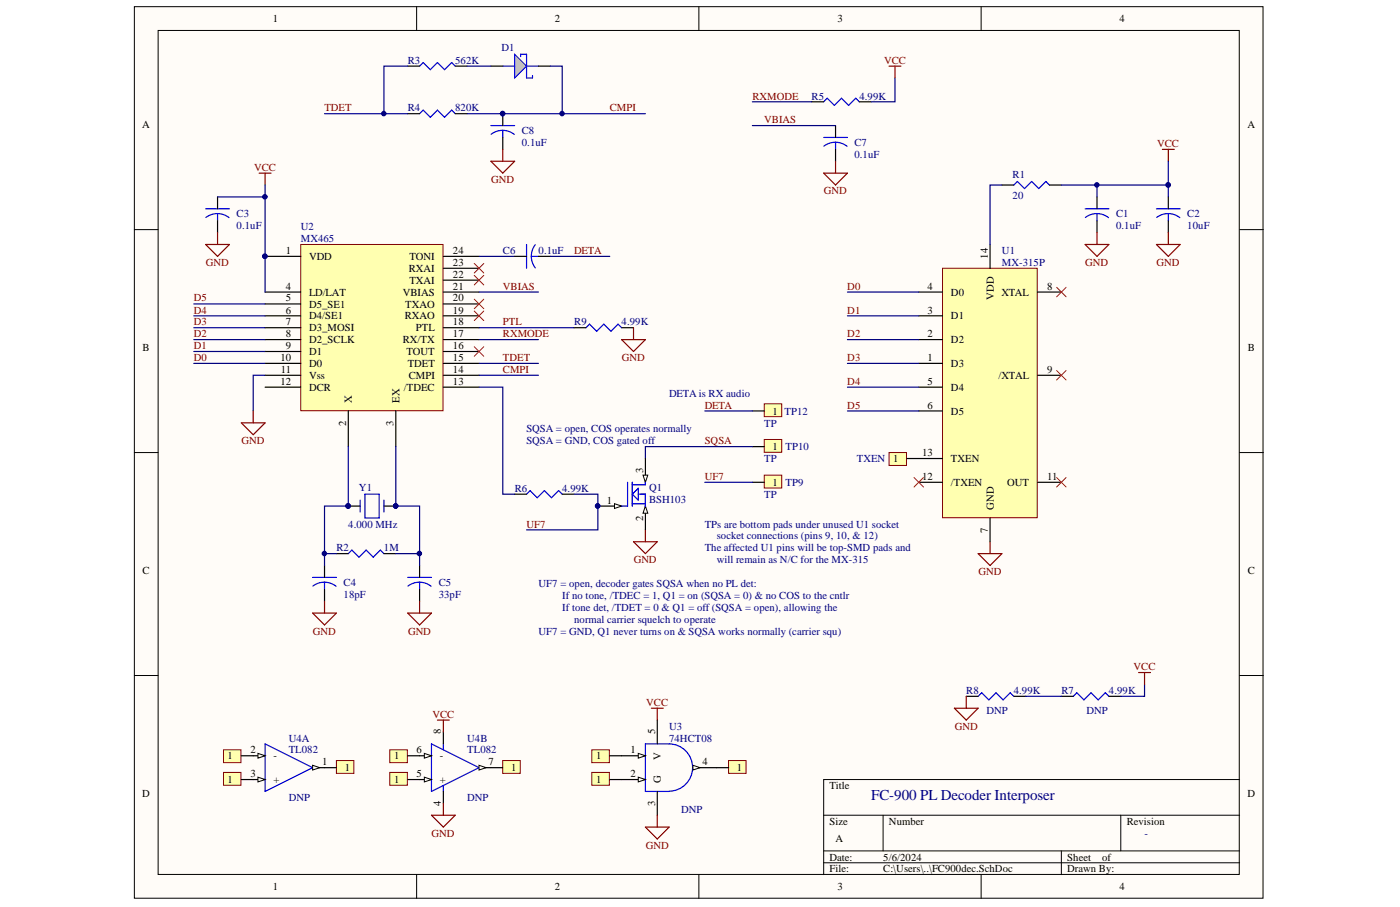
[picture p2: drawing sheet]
<svg xmlns="http://www.w3.org/2000/svg" width="431mm" height="279mm" viewBox="0 0 431 279" stroke-linecap="round" stroke-linejoin="round" font-family="sans-serif">
<defs><g id="words">
<text font-size="4.6" fill="#000080" x="268.5" y="246.4">FC-900 PL Decoder Interposer</text>
<g font-size="3.3">
<text x="84.1" y="6.8">1</text>
<text x="171" y="6.8">2</text>
<text x="258.1" y="6.8">3</text>
<text x="345" y="6.8">4</text>
<text x="43.9" y="39.4">A</text>
<text x="384.5" y="39.4">A</text>
<text x="88.1" y="78.3">1</text>
<text x="95.2" y="80.1">VDD</text>
<text x="126" y="83.7">RXAI</text>
<text x="126.2" y="80.1">TONI</text>
<text x="139.6" y="81.9">23</text>
<text x="139.6" y="78.3">24</text>
<text x="304.4" y="79.7" transform="rotate(-90 304.4 79.7)">14</text>
<text x="88.1" y="89.2">4</text>
<text x="126.2" y="87.4">TXAI</text>
<text x="139.6" y="85.6">22</text>
<text x="139.6" y="89.2">21</text>
<text x="285.9" y="89.2">4</text>
<text x="322.7" y="89.2">8</text>
<text x="88.1" y="92.9">5</text>
<text x="95.2" y="91.1">LD/LAT</text>
<text x="95.2" y="94.7">D5_SE1</text>
<text x="124.1" y="91.1">VBIAS</text>
<text x="124.9" y="94.7">TXAO</text>
<text x="139.6" y="92.9">20</text>
<text x="293.1" y="91.1">D0</text>
<text x="306.2" y="92.4" transform="rotate(-90 306.2 92.4)">VDD</text>
<text x="308.6" y="91.1">XTAL</text>
<text x="88.1" y="96.6">6</text>
<text x="88.1" y="100.2">7</text>
<text x="95.2" y="98.4">D4/SE1</text>
<text x="124.7" y="98.4">RXAO</text>
<text x="139.6" y="100.2">18</text>
<text x="139.6" y="96.6">19</text>
<text x="285.9" y="96.6">3</text>
<text x="293.1" y="98.4">D1</text>
<text x="43.9" y="108">B</text>
<text x="88.1" y="103.9">8</text>
<text x="88.1" y="107.6">9</text>
<text x="95.2" y="102.1">D3_MOSI</text>
<text x="95.2" y="105.7">D2_SCLK</text>
<text x="124.1" y="105.7">RX/TX</text>
<text x="128.2" y="102.1">PTL</text>
<text x="139.6" y="107.6">16</text>
<text x="139.6" y="103.9">17</text>
<text x="285.9" y="103.9">2</text>
<text x="293.1" y="105.7">D2</text>
<text x="384.6" y="108">B</text>
<text x="86.4" y="111.2">10</text>
<text x="95.2" y="109.4">D1</text>
<text x="95.2" y="113.1">D0</text>
<text x="125.3" y="109.4">TOUT</text>
<text x="125.7" y="113.1">TDET</text>
<text x="139.6" y="111.2">15</text>
<text x="285.9" y="111.2">1</text>
<text x="293.1" y="113.1">D3</text>
<text x="86.4" y="118.6">12</text>
<text x="86.5" y="114.9">11</text>
<text x="95.2" y="116.7">Vss</text>
<text x="126" y="116.7">CMPI</text>
<text x="139.6" y="118.6">13</text>
<text x="139.6" y="114.9">14</text>
<text x="285.9" y="118.6">5</text>
<text x="307.8" y="116.7">/XTAL</text>
<text x="322.7" y="114.9">9</text>
<text x="95.2" y="120.4">DCR</text>
<text x="108.4" y="124.1" transform="rotate(-90 108.4 124.1)">X</text>
<text x="123.1" y="124.1" transform="rotate(-90 123.1 124.1)">EX</text>
<text x="124.5" y="120.4">/TDEC</text>
<text x="285.9" y="125.9">6</text>
<text x="293.1" y="120.4">D4</text>
<text x="106.6" y="131.2" transform="rotate(-90 106.6 131.2)">2</text>
<text x="121.3" y="131.2" transform="rotate(-90 121.3 131.2)">3</text>
<text x="238" y="127.7">1</text>
<text x="293.1" y="127.7">D5</text>
<text x="238" y="138.7">1</text>
<text x="275.2" y="142.4">1</text>
<text x="284.2" y="140.5">13</text>
<text x="293.1" y="142.4">TXEN</text>
<text x="198.2" y="145.6" transform="rotate(-90 198.2 145.6)">3</text>
<text x="238" y="149.7">1</text>
<text x="284.2" y="147.9">12</text>
<text x="293.1" y="149.7">/TXEN</text>
<text x="310.4" y="149.7">OUT</text>
<text x="322.7" y="147.9">11</text>
<text x="187" y="155.2">1</text>
<text x="198.2" y="160.5" transform="rotate(-90 198.2 160.5)">2</text>
<text x="306.2" y="157" transform="rotate(-90 306.2 157)">GND</text>
<text x="304.4" y="164.1" transform="rotate(-90 304.4 164.1)">7</text>
<text x="43.9" y="176.7">C</text>
<text x="384.6" y="176.7">C</text>
<text x="135.9" y="226.2" transform="rotate(-90 135.9 226.2)">8</text>
<text x="201.9" y="226.2" transform="rotate(-90 201.9 226.2)">5</text>
<text x="70.1" y="233.9">1</text>
<text x="77.2" y="232.1">2</text>
<text x="84.3" y="233.9">-</text>
<text x="121.4" y="233.9">1</text>
<text x="128.4" y="232.1">6</text>
<text x="135.5" y="233.9">-</text>
<text x="183.7" y="233.9">1</text>
<text x="194.3" y="232.1">1</text>
<text x="77.2" y="239.4">3</text>
<text x="99.3" y="235.8">1</text>
<text x="106.2" y="237.6">1</text>
<text x="128.4" y="239.4">5</text>
<text x="150.6" y="235.8">7</text>
<text x="157.5" y="237.6">1</text>
<text x="194.3" y="239.4">2</text>
<text x="203.7" y="234.1" transform="rotate(-90 203.7 234.1)">V</text>
<text x="216.5" y="235.8">4</text>
<text x="227.1" y="237.6">1</text>
<text x="43.9" y="245.4">D</text>
<text x="70.1" y="241.3">1</text>
<text x="84.3" y="241.3">+</text>
<text x="121.4" y="241.3">1</text>
<text x="135.5" y="241.3">+</text>
<text x="183.7" y="241.3">1</text>
<text x="203.7" y="241.3" transform="rotate(-90 203.7 241.3)">G</text>
<text x="255.6" y="243">Title</text>
<text x="384.5" y="245.4">D</text>
<text x="135.9" y="248.4" transform="rotate(-90 135.9 248.4)">4</text>
<text x="201.9" y="248.4" transform="rotate(-90 201.9 248.4)">3</text>
<text x="255.6" y="254">Size</text>
<text x="274" y="254">Number</text>
<text x="347.2" y="254">Revision</text>
<text x="257.5" y="259.5">A</text>
<text x="255.6" y="265.1">Date:</text>
<text x="255.6" y="268.7">File:</text>
<text x="272.2" y="265.1">5/6/2024</text>
<text x="272.2" y="268.7">C:\Users\..\FC900dec.SchDoc</text>
<text x="328.9" y="265.1">Sheet</text>
<text x="328.9" y="268.7">Drawn By:</text>
<text x="339.6" y="265.1">of</text>
<text x="84.1" y="274.2">1</text>
<text x="171" y="274.2">2</text>
<text x="258.1" y="274.2">3</text>
<text x="345" y="274.2">4</text>
</g>
<g font-size="3.3" fill="#000080">
<text x="154.6" y="15.6">D1</text>
<text x="125.7" y="19.7">R3</text>
<text x="140.3" y="19.7">562K</text>
<text x="125.7" y="34.3">R4</text>
<text x="140.3" y="34.3">820K</text>
<text x="250.1" y="30.7">R5</text>
<text x="264.8" y="30.7">4.99K</text>
<text x="160.8" y="41.2">C8</text>
<text x="160.8" y="45">0.1uF</text>
<text x="263.3" y="45">C7</text>
<text x="263.3" y="48.6">0.1uF</text>
<text x="312.1" y="54.8">R1</text>
<text x="312.1" y="61.4">20</text>
<text x="72.9" y="66.9">C3</text>
<text x="72.9" y="70.6">0.1uF</text>
<text x="92.7" y="70.9">U2</text>
<text x="343.9" y="66.9">C1</text>
<text x="343.9" y="70.6">0.1uF</text>
<text x="365.9" y="66.9">C2</text>
<text x="365.9" y="70.6">10uF</text>
<text x="92.7" y="74.6">MX465</text>
<text x="155" y="78.3">C6</text>
<text x="166" y="78.3">0.1uF</text>
<text x="308.8" y="78.3">U1</text>
<text x="308.8" y="81.9">MX-315P</text>
<text x="177" y="100.2">R9</text>
<text x="191.6" y="100.2">4.99K</text>
<text x="206.2" y="122.2">DETA is RX audio</text>
<text x="235.5" y="131.4">TP</text>
<text x="241.8" y="127.7">TP12</text>
<text x="162.2" y="133.2">SQSA = open, COS operates normally</text>
<text x="162.2" y="136.9">SQSA = GND, COS gated off</text>
<text x="235.5" y="142.4">TP</text>
<text x="242.1" y="138.7">TP10</text>
<text x="264.1" y="142.4">TXEN</text>
<text x="242.1" y="149.7">TP9</text>
<text x="110.6" y="151.2">Y1</text>
<text x="158.6" y="151.5">R6</text>
<text x="173.2" y="151.5">4.99K</text>
<text x="200" y="151.2">Q1</text>
<text x="200" y="154.8">BSH103</text>
<text x="235.5" y="153.4">TP</text>
<text x="107.3" y="162.5">4.000 MHz</text>
<text x="217.2" y="162.5">TPs are bottom pads under unused U1 socket</text>
<text x="220.9" y="166.1">socket connections (pins 9, 10, &amp; 12)</text>
<text x="103.7" y="169.9">R2</text>
<text x="118.3" y="169.9">1M</text>
<text x="217.2" y="169.9">The affected U1 pins will be top-SMD pads and</text>
<text x="220.9" y="173.5">will remain as N/C for the MX-315</text>
<text x="105.9" y="180.4">C4</text>
<text x="105.9" y="184.1">18pF</text>
<text x="135.2" y="180.4">C5</text>
<text x="135.2" y="184.1">33pF</text>
<text x="166" y="180.8">UF7 = open, decoder gates SQSA when no PL det:</text>
<text x="173.2" y="184.5">If no tone, /TDEC = 1, Q1 = on (SQSA = 0) &amp; no COS to the cntlr</text>
<text x="173.2" y="188.1">If tone det, /TDET = 0 &amp; Q1 = off (SQSA = open), allowing the</text>
<text x="177" y="191.8">normal carrier squelch to operate</text>
<text x="166" y="195.5">UF7 = GND, Q1 never turns on &amp; SQSA works normally (carrier squ)</text>
<text x="297.8" y="213.8">R8</text>
<text x="312.4" y="213.8">4.99K</text>
<text x="327.1" y="213.8">R7</text>
<text x="341.7" y="213.8">4.99K</text>
<text x="304" y="220">DNP</text>
<text x="334.8" y="220">DNP</text>
<text x="206.2" y="224.8">U3</text>
<text x="89" y="228.4">U4A</text>
<text x="89" y="232.1">TL082</text>
<text x="144" y="228.4">U4B</text>
<text x="144" y="232.1">TL082</text>
<text x="206.2" y="228.4">74HCT08</text>
<text x="89" y="246.8">DNP</text>
<text x="144" y="246.8">DNP</text>
<text x="209.9" y="250.4">DNP</text>
<text x="352.7" y="257.8">-</text>
</g>
<g font-size="3.3" fill="#800000">
<text x="272.4" y="19.7">VCC</text>
<text x="100" y="34.3">TDET</text>
<text x="187.9" y="34.3">CMPI</text>
<text x="231.9" y="30.7">RXMODE</text>
<text x="235.5" y="37.9">VBIAS</text>
<text x="356.6" y="45.3">VCC</text>
<text x="78.3" y="52.6">VCC</text>
<text x="151.3" y="56.3">GND</text>
<text x="253.9" y="59.9">GND</text>
<text x="63.5" y="81.9">GND</text>
<text x="177" y="78.3">DETA</text>
<text x="334.5" y="81.9">GND</text>
<text x="356.4" y="81.9">GND</text>
<text x="155" y="89.2">VBIAS</text>
<text x="261.1" y="89.2">D0</text>
<text x="59.7" y="92.9">D5</text>
<text x="59.7" y="100.2">D3</text>
<text x="59.7" y="96.6">D4</text>
<text x="155" y="100.2">PTL</text>
<text x="261.1" y="96.6">D1</text>
<text x="59.7" y="107.6">D1</text>
<text x="59.7" y="103.9">D2</text>
<text x="155" y="103.9">RXMODE</text>
<text x="261.1" y="103.9">D2</text>
<text x="59.7" y="111.2">D0</text>
<text x="155" y="111.2">TDET</text>
<text x="191.7" y="111.2">GND</text>
<text x="261.1" y="111.2">D3</text>
<text x="155" y="114.9">CMPI</text>
<text x="261.1" y="118.6">D4</text>
<text x="217.2" y="125.9">DETA</text>
<text x="261.1" y="125.9">D5</text>
<text x="74.4" y="136.9">GND</text>
<text x="217.2" y="136.9">SQSA</text>
<text x="217.2" y="147.9">UF7</text>
<text x="162.2" y="162.5">UF7</text>
<text x="195.3" y="173.5">GND</text>
<text x="301.5" y="177.1">GND</text>
<text x="96.4" y="195.5">GND</text>
<text x="125.7" y="195.5">GND</text>
<text x="349.3" y="206.5">VCC</text>
<text x="133.3" y="221.1">VCC</text>
<text x="199.2" y="217.4">VCC</text>
<text x="294.2" y="224.8">GND</text>
<text x="133" y="257.8">GND</text>
<text x="199" y="261.4">GND</text>
</g>
</g></defs>
<g fill="#fffcf8" stroke="#000" stroke-width=".31">
<path d="M41.4 2.1h347.8v274.6h-347.8z"/>
<path d="M48.7 9.4h333.2v260h-333.2z"/>
</g>
<g fill="none" stroke="#000" stroke-width=".31">
<path d="M128.4 2.1v7.3M215.4 2.1v7.3M302.4 2.1v7.3M41.4 70.7h7.3M382 70.7h7.3M41.4 139.4h7.3M382 139.4h7.3M41.4 208.1h7.3M382 208.1h7.3M253.8 251.1h128.2M272.1 251.1v11M345.4 251.1v11"/>
<path d="M382 240.1h-128.2v29.3M128.4 269.4v7.4M215.4 269.4v7.4M253.8 262.1h128.2M253.8 265.8h128.2M302.4 269.4v7.4M327.1 262.1v7.3"/>
</g>
<path d="M129.3 35l1.1-1.1 2.2 2.2 2.2-2.2 2.2 2.2 2.2-2.2 1.1 1.1" fill="none" stroke="#00f" stroke-width=".37"/>
<path d="M125.6 35h3.7M140.3 35h3.7" fill="none" stroke="#000" stroke-width=".37"/>
<path d="M100 35h25.6" fill="none" stroke="#000080" stroke-width=".37"/>
<path d="M290.5 82.6h29.1v76.9h-29.1z" fill="#ffffb0" stroke="#800000" stroke-width=".31"/>
<g fill="none" stroke="#000" stroke-width=".37">
<path d="M305.1 75.3v7.3M283.1 90h7.4M283.1 97.3h7.4M319.8 90h7.3M283.1 104.6h7.4M283.1 111.9h7.4M283.1 119.3h7.4M319.8 115.6h7.3M283.1 126.6h7.4M283.1 141.2h7.4M283.1 148.6h7.4M305.1 159.6v7.3"/>
<path d="M319.8 148.6h7.3"/>
</g>
<path d="M92.7 75.3h43.8v51.2h-43.8z" fill="#ffffb0" stroke="#800000" stroke-width=".31"/>
<g fill="none" stroke="#000" stroke-width=".37">
<path d="M308.8 57h3.6M323.4 57h3.7M67 60.7v3.6M67 68v3.7M81.7 79h11M136.6 79h11M338.1 60.7v3.6M338.1 68v3.7M360 60.7v3.6M360 68v3.7M81.7 90h11M81.7 93.6h11"/>
<path d="M81.7 97.3h11M136.6 90h11M136.6 93.6h11M136.6 97.3h11M136.6 86.3h11M136.6 82.6h11M81.7 101h11M81.7 104.6h11M81.7 119.3h11M81.7 115.6h11M81.7 111.9h11M81.7 108.3h11"/>
<path d="M136.6 101h11M136.6 104.6h11M136.6 119.3h11M136.6 115.6h11M136.6 111.9h11M136.6 108.3h11M107.3 126.6v11M122 126.6v11M107.3 155.9h3.7M118.3 155.9h3.7M100 174.2v3.7M103.7 170.5h3.6"/>
<path d="M118.3 170.5h3.7M129.3 174.2v3.7M100 181.5v3.7M129.3 181.5v3.7"/>
</g>
<g fill="#000080" stroke="#000080" stroke-width=".31">
<circle cx="81.6" cy="78.9" r=".7"/>
<circle cx="121.9" cy="155.9" r=".69"/>
<circle cx="107.3" cy="155.9" r=".69"/>
<circle cx="129.2" cy="170.5" r=".7"/>
<circle cx="99.9" cy="170.5" r=".69"/>
<circle cx="338" cy="57" r=".69"/>
<circle cx="360" cy="57" r=".69"/>
</g>
<g fill="none" stroke="#00f" stroke-width=".37">
<path d="M312.4 57l1.1-1.1 2.2 2.2 2.2-2.2 2.2 2.2 2.2-2.2 1.1 1.1M63.4 64.3h7.3M67 65.8l1.9 .3 1.7 .9M67 65.8l-1.9 .3-1.6 .9M67 65.8v2.2M334.4 64.3h7.3M338.1 65.8l1.9 .3 1.6 .9M338.1 65.8l-1.9 .3-1.7 .9M338.1 65.8v2.2M356.4 64.3h7.3M360 65.8l1.9 .3 1.7 .9M360 65.8l-1.8 .3-1.7 .9"/>
<path d="M360 65.8v2.2M111 154.1v3.6M112.5 152.2h4.4v7.4h-4.4zM118.3 154.1v3.6M96.3 177.9h7.4M100 179.3l1.9 .4 1.7 .9M100 179.3l-1.9 .3-1.7 .9M100 179.3v2.2M107.3 170.5l1.1-1.1 2.2 2.2 2.2-2.2 2.2 2.2 2.2-2.2 1.1 1.1M125.6 177.9h7.4M129.3 179.3l1.9 .4 1.7 .9M129.3 179.3l-1.9 .3-1.7 .9"/>
<path d="M129.3 179.3v2.2"/>
</g>
<g fill="none" stroke="#800000" stroke-width=".37">
<path d="M79.9 53.3h3.6M81.7 53.3v3.7M358.2 46h3.7M360 46v3.7M63.4 75.3h7.3l-3.7 3.7zM67 71.7v3.6M334.4 75.3h7.3l-3.6 3.7zM338.1 71.7v3.6M356.4 75.3h7.3l-3.7 3.7zM360 71.7v3.6M74.4 130.3h7.3l-3.7 3.6zM78 126.6v3.7"/>
<path d="M96.3 188.9h7.4l-3.7 3.6zM100 185.2v3.7M125.6 188.9h7.4l-3.7 3.6zM129.3 185.2v3.7"/>
</g>
<g fill="none" stroke="#000080" stroke-width=".37">
<path d="M81.7 57v33M338.1 57v3.7M360 49.7v7.3h-32.9M360 57v3.7M59.7 97.3h22M59.7 93.6h22M261.2 97.3h21.9M261.2 90h21.9M59.7 111.9h22M59.7 108.3h22M59.7 104.6h22M59.7 101h22"/>
<path d="M81.7 115.6h-3.7v11M261.2 111.9h21.9M261.2 104.6h21.9M261.2 119.3h21.9M107.3 137.6v18.3h-7.3v18.3M122 137.6v18.3h7.3v18.3M261.2 126.6h21.9M100 170.5h3.7M122 170.5h7.3"/>
</g>
<path d="M235.5 124.4h5.4v4h-5.4z" fill="#ffffb0" stroke="#800000" stroke-width=".31"/>
<path d="M231.9 126.6h3.6" fill="none" stroke="#000" stroke-width=".37"/>
<path d="M301.4 170.5h7.4l-3.7 3.7zM305.1 166.9v3.6" fill="none" stroke="#800000" stroke-width=".37"/>
<path d="M235.5 135.4h5.4v3.9h-5.4z" fill="#ffffb0" stroke="#800000" stroke-width=".31"/>
<path d="M231.9 137.6h3.6" fill="none" stroke="#000" stroke-width=".37"/>
<path d="M235.5 146.4h5.4v3.9h-5.4z" fill="#ffffb0" stroke="#800000" stroke-width=".31"/>
<path d="M158.6 152.2h3.7M173.3 152.2h3.6M231.9 148.6h3.6" fill="none" stroke="#000" stroke-width=".37"/>
<path d="M147.6 79h11M147.6 119.3h7.3v32.9h3.7M147.6 115.6h18.3M147.6 111.9h18.3M217.2 126.6h14.7M231.9 137.6h-33v3.6M217.2 148.6h14.7" fill="none" stroke="#000080" stroke-width=".37"/>
<g fill="none" stroke="#f00" stroke-width=".31">
<path d="M146.2 81.2l2.9 2.9M146.2 84.8l2.9 3M146.2 92.2l2.9 2.9M146.2 95.8l2.9 3M149.1 81.2l-2.9 2.9M149.1 84.8l-2.9 3M149.1 92.2l-2.9 2.9M149.1 95.8l-2.9 3M325.6 88.5l2.9 2.9M328.5 88.5l-2.9 2.9M146.2 106.8l2.9 2.9M149.1 106.8l-2.9 2.9"/>
<path d="M325.6 114.1l2.9 3M328.5 114.1l-2.9 3M281.7 147.1l2.9 2.9M284.6 147.1l-2.9 2.9M325.6 147.1l2.9 2.9M328.5 147.1l-2.9 2.9"/>
</g>
<path d="M162.3 152.2l1.1-1.1 2.2 2.2 2.2-2.2 2.2 2.2 2.2-2.2 1.1 1.1" fill="none" stroke="#00f" stroke-width=".37"/>
<path d="M195.2 166.9h7.4l-3.7 3.6zM198.9 163.2v3.7" fill="none" stroke="#800000" stroke-width=".37"/>
<path d="M158.6 16.7l3.7 3.7-3.7 3.6z" fill="#c0c0c0" stroke="#00f" stroke-width=".31"/>
<g fill="none" stroke="#00f" stroke-width=".37">
<path d="M160.4 17.4v-.7h1.9v7.3h1.8v-.7M129.3 20.4l1.1-1.1 2.2 2.2 2.2-2.2 2.2 2.2 2.2-2.2 1.1 1.1M151.3 38.7h7.3M154.9 20.4h3.7M162.3 20.4h3.6M253.8 31.4l1.1-1.1 2.2 2.2 2.2-2.2 2.2 2.2 2.2-2.2 1.1 1.1M154.9 40.2l1.9 .3 1.7 .9M154.9 40.2l-1.9 .3-1.6 .9M154.9 40.2v2.1M253.8 42.3h7.4M257.5 43.8l1.9 .3 1.6 1M257.5 43.8l-1.9 .3-1.7 .9"/>
<path d="M257.5 43.8v2.2M162.3 75.3v7.3M163.7 79h2.2M163.7 79l.4 1.9 .9 1.6M164.9 75.4l-.9 1.7-.3 1.9M81.7 229.2l14.6 7.3-14.6 7.3z"/>
</g>
<g fill="none" stroke="#000" stroke-width=".37">
<path d="M125.6 20.4h3.7M140.3 20.4h3.7M151.3 20.4h3.6M154.9 35v3.7M165.9 20.4h3.7M250.2 31.4h3.6M257.5 38.7v3.6M264.8 31.4h3.7M154.9 42.3v3.7M257.5 46v3.7M158.6 79h3.7M165.9 79h3.7"/>
<path d="M78 240.1h3.7"/>
</g>
<path d="M125.6 20.4h-7.3v14.6M144 35h54.9M144 20.4h7.3M169.6 20.4h3.7v14.6M231.9 38.7h25.6M231.9 31.4h18.3M275.8 24v7.4h-7.3M67 60.7h14.7M169.6 79h18.3M147.6 90h18.3M147.6 104.6h18.3M176.9 152.2h7.3v11h-21.9" fill="none" stroke="#000080" stroke-width=".37"/>
<g fill="#000080" stroke="#000080" stroke-width=".31">
<circle cx="154.9" cy="35" r=".69"/>
<circle cx="118.3" cy="35" r=".69"/>
<circle cx="173.2" cy="35" r=".69"/>
<circle cx="81.6" cy="60.6" r=".7"/>
</g>
<path d="M274 20.4h3.6M275.8 20.4v3.6M151.3 49.7h7.3l-3.7 3.6zM154.9 46v3.7M253.8 53.3h7.4l-3.7 3.7zM257.5 49.7v3.6" fill="none" stroke="#800000" stroke-width=".37"/>
<path d="M79.5 239.4l2.2 .7-2.2 .8z" fill="#fffcf8" stroke="#000" stroke-width=".31"/>
<path d="M78 232.8h3.7" fill="none" stroke="#000" stroke-width=".37"/>
<path d="M79.5 232.1l2.2 .7-2.2 .7z" fill="#fffcf8" stroke="#000" stroke-width=".31"/>
<path d="M96.3 236.5h3.7" fill="none" stroke="#000" stroke-width=".37"/>
<path d="M96.3 235.7l2.2 .8-2.2 .7z" fill="#fffcf8" stroke="#000" stroke-width=".31"/>
<path d="M133 229.2l14.6 7.3-14.6 7.3zM136.6 229.2v1.8M136.6 242v1.8" fill="none" stroke="#00f" stroke-width=".37"/>
<path d="M129.3 240.1h3.7" fill="none" stroke="#000" stroke-width=".37"/>
<path d="M130.8 239.4l2.2 .7-2.2 .8z" fill="#fffcf8" stroke="#000" stroke-width=".31"/>
<path d="M129.3 232.8h3.7" fill="none" stroke="#000" stroke-width=".37"/>
<path d="M130.8 232.1l2.2 .7-2.2 .7z" fill="#fffcf8" stroke="#000" stroke-width=".31"/>
<path d="M147.6 236.5h3.7" fill="none" stroke="#000" stroke-width=".37"/>
<path d="M147.6 235.7l2.2 .8-2.2 .7z" fill="#fffcf8" stroke="#000" stroke-width=".31"/>
<path d="M136.6 225.5v3.7M191.6 232.8h7.3M136.6 243.8v3.7" fill="none" stroke="#000" stroke-width=".37"/>
<path d="M198.9 229.2h7.3a7.3 7.3 0 0 1 7.2 7.3 7.3 7.3 0 0 1-7.2 7.3h-7.3z" fill="none" stroke="#00f" stroke-width=".37"/>
<path d="M196.7 232.1l2.2 .7-2.2 .7z" fill="#fffcf8" stroke="#000" stroke-width=".31"/>
<path d="M191.6 240.1h7.3" fill="none" stroke="#000" stroke-width=".37"/>
<path d="M196.7 239.4l2.2 .7-2.2 .8z" fill="#fffcf8" stroke="#000" stroke-width=".31"/>
<path d="M213.5 236.5h7.4" fill="none" stroke="#000" stroke-width=".37"/>
<path d="M213.5 235.7l2.2 .8-2.2 .7z" fill="#fffcf8" stroke="#000" stroke-width=".31"/>
<path d="M202.6 221.8v7.4M202.6 243.8v7.3" fill="none" stroke="#000" stroke-width=".37"/>
<path d="M200.7 218.2h3.7M202.6 218.2v3.6M134.8 221.8h3.7M136.6 221.8v3.7M133 251.1h7.3l-3.7 3.7zM136.6 247.5v3.6M198.9 254.8h7.3l-3.6 3.7zM202.6 251.1v3.7" fill="none" stroke="#800000" stroke-width=".37"/>
<path d="M224.5 234.3h5.4v3.9h-5.4z" fill="#ffffb0" stroke="#800000" stroke-width=".31"/>
<path d="M220.9 236.5h3.6" fill="none" stroke="#000" stroke-width=".37"/>
<path d="M274 139.4h5.4v4h-5.4z" fill="#ffffb0" stroke="#800000" stroke-width=".31"/>
<path d="M279.5 141.2h3.6" fill="none" stroke="#000" stroke-width=".37"/>
<path d="M182.4 237.9h5.4v4h-5.4z" fill="#ffffb0" stroke="#800000" stroke-width=".31"/>
<path d="M187.9 240.1h3.7" fill="none" stroke="#000" stroke-width=".37"/>
<path d="M182.4 231h5.4v3.9h-5.4z" fill="#ffffb0" stroke="#800000" stroke-width=".31"/>
<path d="M187.9 232.8h3.7" fill="none" stroke="#000" stroke-width=".37"/>
<path d="M154.9 234.3h5.4v3.9h-5.4z" fill="#ffffb0" stroke="#800000" stroke-width=".31"/>
<path d="M151.3 236.5h3.6" fill="none" stroke="#000" stroke-width=".37"/>
<path d="M120.1 237.9h5.4v4h-5.4z" fill="#ffffb0" stroke="#800000" stroke-width=".31"/>
<path d="M125.6 240.1h3.7" fill="none" stroke="#000" stroke-width=".37"/>
<path d="M120.1 231h5.4v3.9h-5.4z" fill="#ffffb0" stroke="#800000" stroke-width=".31"/>
<path d="M125.6 232.8h3.7" fill="none" stroke="#000" stroke-width=".37"/>
<path d="M103.7 234.3h5.4v3.9h-5.4z" fill="#ffffb0" stroke="#800000" stroke-width=".31"/>
<path d="M100 236.5h3.7" fill="none" stroke="#000" stroke-width=".37"/>
<path d="M68.9 237.9h5.4v4h-5.4z" fill="#ffffb0" stroke="#800000" stroke-width=".31"/>
<path d="M74.4 240.1h3.6" fill="none" stroke="#000" stroke-width=".37"/>
<path d="M68.9 231h5.4v3.9h-5.4z" fill="#ffffb0" stroke="#800000" stroke-width=".31"/>
<path d="M176.9 101h3.7M191.6 101h3.6M184.2 155.9h7.4M297.8 214.5h3.6M312.4 214.5h3.7M327.1 214.5h3.6M341.7 214.5h3.7M74.4 232.8h3.6" fill="none" stroke="#000" stroke-width=".37"/>
<path d="M180.6 101l1.1-1.1 2.2 2.2 2.2-2.2 2.2 2.2 2.2-2.2 1.1 1.1M301.4 214.5l1.1-1.1 2.2 2.2 2.2-2.2 2.2 2.2 2.2-2.2 1.1 1.1M330.7 214.5l1.1-1.1 2.2 2.2 2.2-2.2 2.2 2.2 2.2-2.2 1.1 1.1" fill="none" stroke="#00f" stroke-width=".37"/>
<path d="M308.8 57h-3.7v18.3M147.6 101h29.3M316.1 214.5h11M352.7 210.8v3.7h-7.3" fill="none" stroke="#000080" stroke-width=".37"/>
<path d="M191.6 104.6h7.3l-3.7 3.7zM195.2 101v3.6M294.1 218.2h7.3l-3.6 3.6zM297.8 214.5v3.7M350.9 207.2h3.7M352.7 207.2v3.6" fill="none" stroke="#800000" stroke-width=".37"/>
<path d="M189.4 155.2l2.2 .7-2.2 .7z" fill="#fffcf8" stroke="#000" stroke-width=".31"/>
<circle cx="184.2" cy="155.9" r=".7" fill="#000080" stroke="#000080" stroke-width=".31"/>
<path d="M198.9 141.2v7.4" fill="none" stroke="#000" stroke-width=".37"/>
<path d="M198.2 146.4h1.4l-.7 2.2z" fill="#fffcf8" stroke="#000" stroke-width=".31"/>
<path d="M198.9 155.9v7.3" fill="none" stroke="#000" stroke-width=".37"/>
<path d="M198.9 155.9l.7 2.2h-1.4z" fill="#fffcf8" stroke="#000" stroke-width=".31"/>
<path d="M193.4 148.6v7.3h-1.8M194.9 148.6v7.3M194.9 155.2h4M196.7 152.2h2.2v3.7M196.7 150.4v3.7l-1.8-1.9zM198.9 148.6v.7h-4" fill="none" stroke="#00f" stroke-width=".37"/>
<circle cx="184.2" cy="155.9" r=".7" fill="#000080" stroke="#000080" stroke-width=".31"/>
<use href="#words"/>
</svg>
